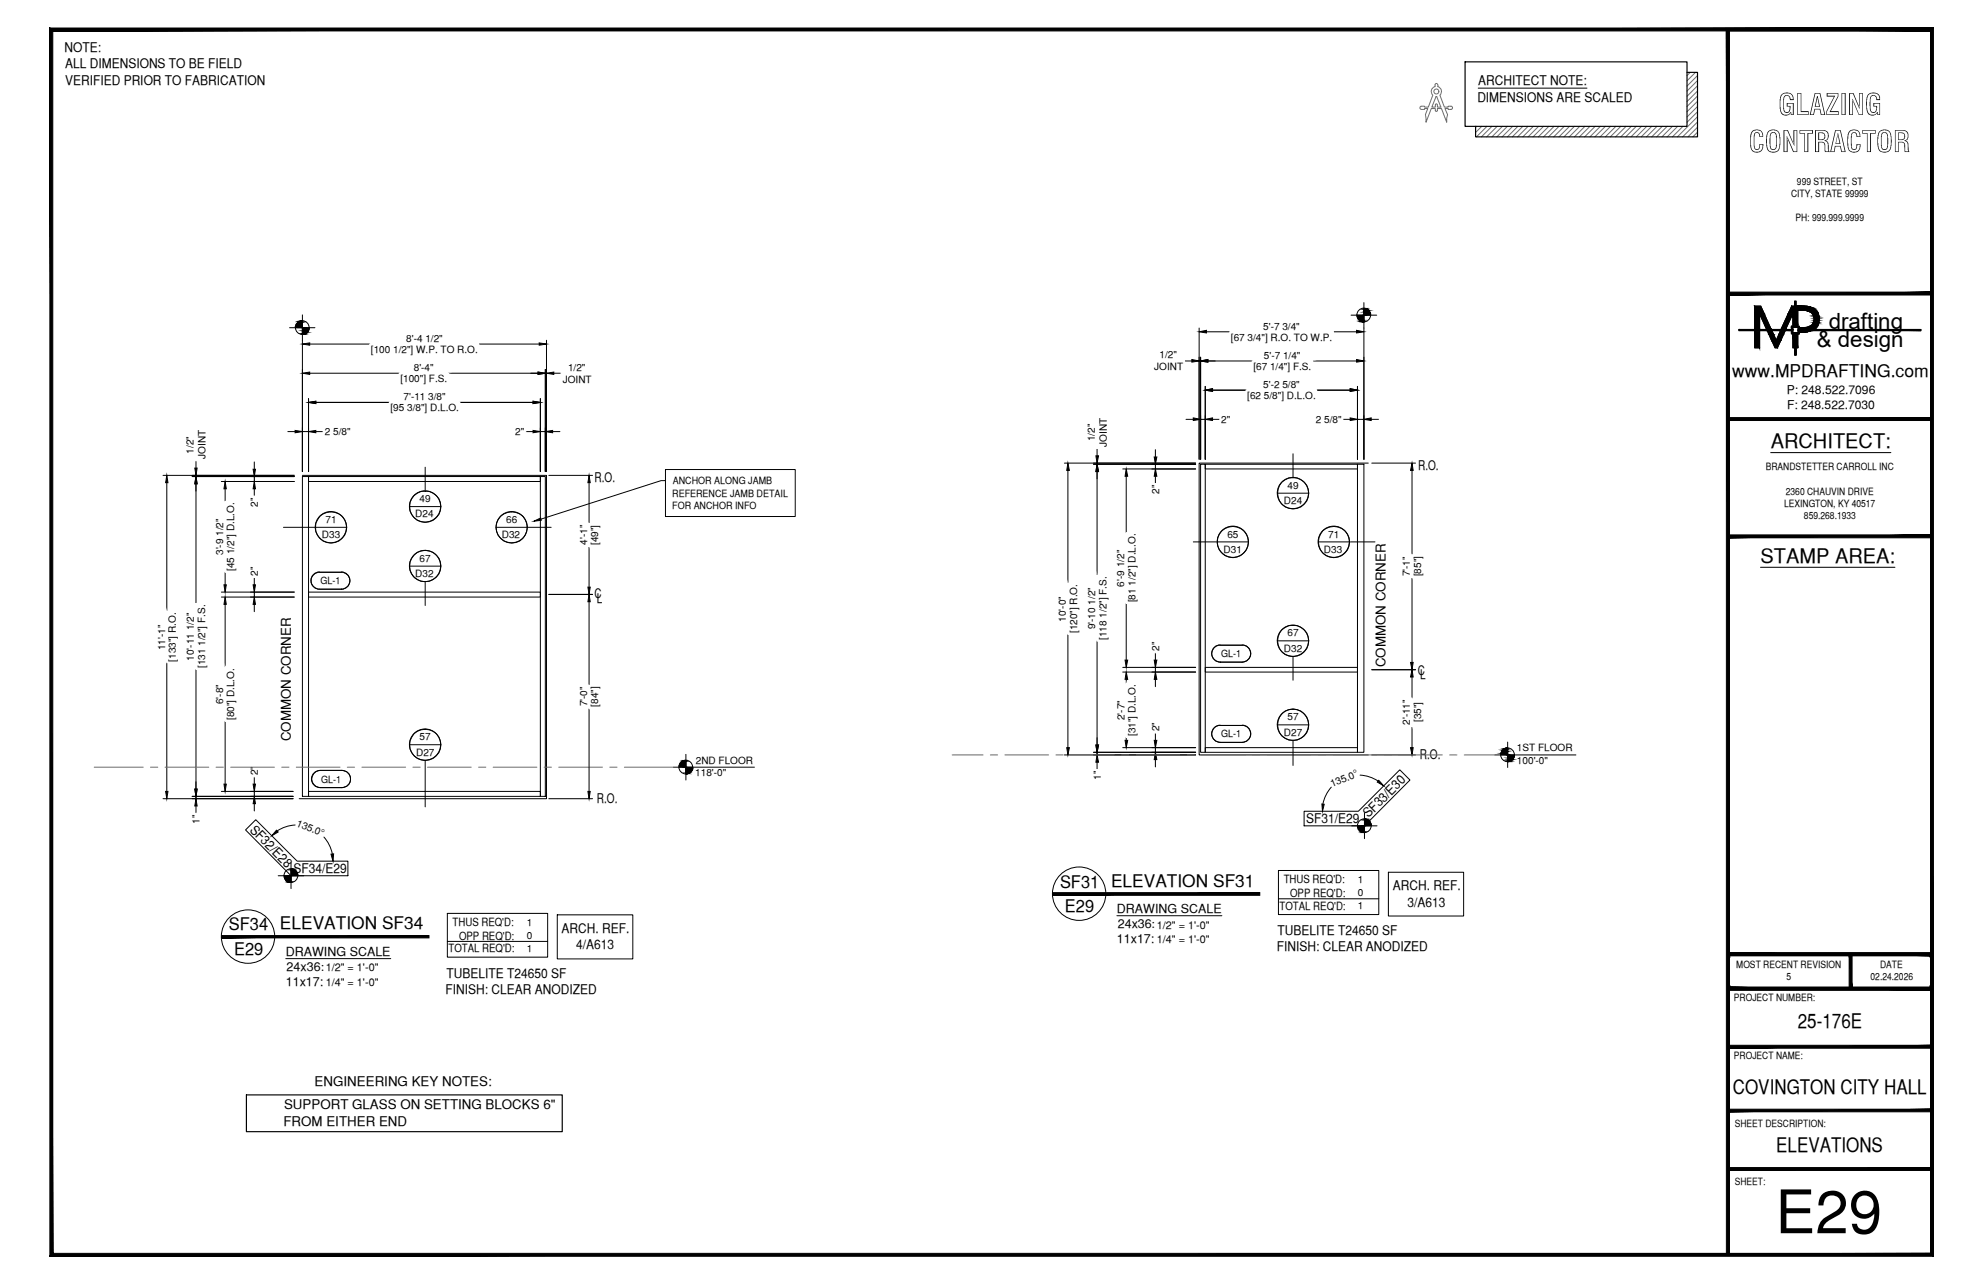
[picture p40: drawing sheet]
<svg xmlns="http://www.w3.org/2000/svg" width="432mm" height="279mm" viewBox="0 0 432 279" stroke-linecap="round" stroke-linejoin="round" font-family="sans-serif">
<defs><g id="words">
<text font-size="13.1" x="386.6" y="268.4">E29</text>
<g font-size="6.3">
<text x="387.2" y="25">GLAZING</text>
<text x="380.8" y="33.1">CONTRACTOR</text>
</g>
<g font-size="4.9">
<text x="398.2" y="71.5">drafting</text>
<text x="395.6" y="75.5">&amp; design</text>
</g>
<g font-size="4.4">
<text x="385.6" y="97.5">ARCHITECT:</text>
<text x="383.3" y="122.5">STAMP AREA:</text>
<text x="391.5" y="223.7">25-176E</text>
<text x="377.3" y="238.1">COVINGTON CITY HALL</text>
<text x="386.8" y="250.7">ELEVATIONS</text>
</g>
<g font-size="3.8">
<text x="377.2" y="82">www.MPDRAFTING.com</text>
<text x="230.8" y="193.2">SF31 ELEVATION SF31</text>
<text x="49.8" y="202.4">SF34 ELEVATION SF34</text>
<text x="231.9" y="198.4">E29</text>
<text x="51" y="207.7">E29</text>
</g>
<g font-size="2.9">
<text x="14" y="11.2">NOTE:</text>
<text x="14.2" y="14.8">ALL DIMENSIONS TO BE FIELD</text>
<text x="14.2" y="18.4">VERIFIED PRIOR TO FABRICATION</text>
<text x="321.7" y="22.1">DIMENSIONS ARE SCALED</text>
<text x="321.9" y="18.5">ARCHITECT NOTE:</text>
<text x="129.5" y="104.8">R.O.</text>
<text x="308.8" y="102.2">R.O.</text>
<text x="129.5" y="130.1">C</text>
<text x="130" y="131.1">L</text>
<text x="301.7" y="145.2" transform="rotate(-90 301.7 145.2)">COMMON CORNER</text>
<text x="308.7" y="146.8">C</text>
<text x="309.2" y="147.8">L</text>
<text x="63.3" y="161.3" transform="rotate(-90 63.3 161.3)">COMMON CORNER</text>
<text x="309.2" y="165.2">R.O.</text>
<text x="130" y="174.8">R.O.</text>
<text x="284.4" y="179.1">SF31/E29</text>
<text x="298" y="178.1" transform="rotate(-45 298 178.1)">SF33/E30</text>
<text x="54.2" y="180.7" transform="rotate(45 54.2 180.7)">SF32/E28</text>
<text x="63.9" y="190">SF34/E29</text>
<text x="303.3" y="193.7">ARCH. REF.</text>
<text x="306.5" y="197.3">3/A613</text>
<text x="122.3" y="203.1">ARCH. REF.</text>
<text x="278.2" y="203.5">TUBELITE T24650 SF</text>
<text x="125.5" y="206.6">4/A613</text>
<text x="278" y="207">FINISH: CLEAR ANODIZED</text>
<text x="97.2" y="212.8">TUBELITE T24650 SF</text>
<text x="97" y="216.3">FINISH: CLEAR ANODIZED</text>
<text x="68.5" y="236.3">ENGINEERING KEY NOTES:</text>
<text x="61.7" y="244.9">FROM EITHER END</text>
<text x="61.8" y="241.4">SUPPORT GLASS ON SETTING BLOCKS 6&quot;</text>
</g>
<g font-size="2.7">
<text x="243.2" y="198.7">DRAWING SCALE</text>
<text x="243.4" y="202">24x36:</text>
<text x="62.2" y="208">DRAWING SCALE</text>
<text x="243.2" y="205.3">11x17:</text>
<text x="62.2" y="214.6">11x17:</text>
<text x="62.4" y="211.3">24x36:</text>
</g>
<g font-size="2.6">
<text x="389.1" y="85.8">P: 248.522.7096</text>
<text x="389.1" y="89">F: 248.522.7030</text>
</g>
<g font-size="2.5">
<text x="278.6" y="198">TOTAL REQ'D:</text>
<text x="279.5" y="192.2">THUS REQ'D:</text>
<text x="280.9" y="195.1">OPP REQ'D:</text>
<text x="98.6" y="201.5">THUS REQ'D:</text>
<text x="97.7" y="207.3">TOTAL REQ'D:</text>
<text x="99.9" y="204.5">OPP REQ'D:</text>
</g>
<g font-size="2.4">
<text x="251.9" y="202.1">1/2&quot; = 1'-0&quot;</text>
<text x="251.9" y="205.3">1/4&quot; = 1'-0&quot;</text>
<text x="70.9" y="211.4">1/2&quot; = 1'-0&quot;</text>
<text x="70.9" y="214.6">1/4&quot; = 1'-0&quot;</text>
</g>
<g font-size="2.2">
<text x="391.3" y="40.2">999 STREET, ST</text>
<text x="390" y="42.9">CITY, STATE 99999</text>
<text x="391" y="48.2">PH: 999.999.9999</text>
<text x="275.1" y="71.8">5'-7 3/4&quot;</text>
<text x="80.8" y="76.8">[100 1/2&quot;] W.P. TO R.O.</text>
<text x="88.5" y="74.4">8'-4 1/2&quot;</text>
<text x="252.5" y="78">1/2&quot;</text>
<text x="268" y="74.2">[67 3/4&quot;] R.O. TO W.P.</text>
<text x="87.2" y="83.2">[100&quot;] F.S.</text>
<text x="90.1" y="80.8">8'-4&quot;</text>
<text x="122.6" y="83.3">JOINT</text>
<text x="123.7" y="80.6">1/2&quot;</text>
<text x="251.3" y="80.6">JOINT</text>
<text x="272.9" y="80.5">[67 1/4&quot;] F.S.</text>
<text x="275.2" y="78.1">5'-7 1/4&quot;</text>
<text x="85" y="89.5">[95 3/8&quot;] D.L.O.</text>
<text x="87.9" y="87.1">7'-11 3/8&quot;</text>
<text x="271.6" y="86.9">[62 5/8&quot;] D.L.O.</text>
<text x="275.1" y="84.5">5'-2 5/8&quot;</text>
<text x="70.7" y="94.7">2 5/8&quot;</text>
<text x="112.2" y="94.7">2&quot;</text>
<text x="265.9" y="92">2&quot;</text>
<text x="286.5" y="92">2 5/8&quot;</text>
<text x="42.1" y="98.7" transform="rotate(-90 42.1 98.7)">1/2&quot;</text>
<text x="44.8" y="99.9" transform="rotate(-90 44.8 99.9)">JOINT</text>
<text x="238.4" y="96" transform="rotate(-90 238.4 96)">1/2&quot;</text>
<text x="241" y="97.2" transform="rotate(-90 241 97.2)">JOINT</text>
<text x="146.5" y="105.4">ANCHOR ALONG JAMB</text>
<text x="252.4" y="107.5" transform="rotate(-90 252.4 107.5)">2&quot;</text>
<text x="280.4" y="106.4">49</text>
<text x="384.5" y="102.3">BRANDSTETTER CARROLL INC</text>
<text x="388.9" y="107.6">2360 CHAUVIN DRIVE</text>
<text x="56.1" y="110.2" transform="rotate(-90 56.1 110.2)">2&quot;</text>
<text x="70.9" y="113.8">71</text>
<text x="90.4" y="112.6">D24</text>
<text x="91.4" y="109.3">49</text>
<text x="110.2" y="113.8">66</text>
<text x="146.4" y="108.1">REFERENCE JAMB DETAIL</text>
<text x="146.4" y="110.7">FOR ANCHOR INFO</text>
<text x="279.6" y="109.7">D24</text>
<text x="388.5" y="110.3">LEXINGTON, KY 40517</text>
<text x="392.8" y="113">859.268.1933</text>
<text x="70.1" y="117.2">D33</text>
<text x="109.3" y="117.2">D32</text>
<text x="127.9" y="118.6" transform="rotate(-90 127.9 118.6)">4'-1&quot;</text>
<text x="130.2" y="118.6" transform="rotate(-90 130.2 118.6)">[49&quot;]</text>
<text x="267.3" y="117">65</text>
<text x="289.2" y="117">71</text>
<text x="48.6" y="120.8" transform="rotate(-90 48.6 120.8)">3'-9 1/2&quot;</text>
<text x="51" y="124.3" transform="rotate(-90 51 124.3)">[45 1/2&quot;] D.L.O.</text>
<text x="56.1" y="125.3" transform="rotate(-90 56.1 125.3)">2&quot;</text>
<text x="90.4" y="125.5">D32</text>
<text x="91.4" y="122.2">67</text>
<text x="266.4" y="120.3">D31</text>
<text x="288.3" y="120.3">D33</text>
<text x="307" y="125.4" transform="rotate(-90 307 125.4)">7'-1&quot;</text>
<text x="309.4" y="125.4" transform="rotate(-90 309.4 125.4)">[85&quot;]</text>
<text x="69.8" y="127.1">GL-1</text>
<text x="244.8" y="127.6" transform="rotate(-90 244.8 127.6)">6'-9 1/2&quot;</text>
<text x="247.3" y="131.1" transform="rotate(-90 247.3 131.1)">[81 1/2&quot;] D.L.O.</text>
<text x="232.1" y="135.3" transform="rotate(-90 232.1 135.3)">10'-0&quot;</text>
<text x="234.6" y="137.8" transform="rotate(-90 234.6 137.8)">[120&quot;] R.O.</text>
<text x="238.4" y="137" transform="rotate(-90 238.4 137)">9'-10 1/2&quot;</text>
<text x="35.9" y="141.5" transform="rotate(-90 35.9 141.5)">11'-1&quot;</text>
<text x="38.3" y="144" transform="rotate(-90 38.3 144)">[133&quot;] R.O.</text>
<text x="42.2" y="143.8" transform="rotate(-90 42.2 143.8)">10'-11 1/2&quot;</text>
<text x="240.9" y="139.3" transform="rotate(-90 240.9 139.3)">[118 1/2&quot;] F.S.</text>
<text x="252.4" y="141.7" transform="rotate(-90 252.4 141.7)">2&quot;</text>
<text x="265.9" y="143">GL-1</text>
<text x="279.6" y="141.8">D32</text>
<text x="280.4" y="138.5">67</text>
<text x="44.6" y="145.4" transform="rotate(-90 44.6 145.4)">[131 1/2&quot;] F.S.</text>
<text x="48.6" y="153.2" transform="rotate(-90 48.6 153.2)">6'-8&quot;</text>
<text x="127.8" y="153.7" transform="rotate(-90 127.8 153.7)">7'-0&quot;</text>
<text x="130.2" y="153.8" transform="rotate(-90 130.2 153.8)">[84&quot;]</text>
<text x="51" y="156.7" transform="rotate(-90 51 156.7)">[80&quot;] D.L.O.</text>
<text x="91.4" y="161.1">57</text>
<text x="244.9" y="156.7" transform="rotate(-90 244.9 156.7)">2'-7&quot;</text>
<text x="247.3" y="160.2" transform="rotate(-90 247.3 160.2)">[31&quot;] D.L.O.</text>
<text x="252.4" y="159.1" transform="rotate(-90 252.4 159.1)">2&quot;</text>
<text x="265.9" y="160.5">GL-1</text>
<text x="279.6" y="160.1">D27</text>
<text x="280.4" y="156.8">57</text>
<text x="307" y="157.7" transform="rotate(-90 307 157.7)">2'-11&quot;</text>
<text x="309.4" y="157.2" transform="rotate(-90 309.4 157.2)">[35&quot;]</text>
<text x="90.6" y="164.5">D27</text>
<text x="151.5" y="166.2">2ND FLOOR</text>
<text x="330.3" y="163.5">1ST FLOOR</text>
<text x="330.3" y="166.2">100'-0&quot;</text>
<text x="56.1" y="168.7" transform="rotate(-90 56.1 168.7)">2&quot;</text>
<text x="69.9" y="170.3">GL-1</text>
<text x="151.4" y="168.8">118'-0&quot;</text>
<text x="239.7" y="169.7" transform="rotate(-90 239.7 169.7)">1&quot;</text>
<text x="290.1" y="171.3" transform="rotate(-22 290.1 171.3)">135.0°</text>
<text x="43.4" y="179.3" transform="rotate(-90 43.4 179.3)">1&quot;</text>
<text x="64.5" y="179.6" transform="rotate(22 64.5 179.6)">135.0°</text>
<text x="295.7" y="192.2">1</text>
<text x="295.7" y="195.1">0</text>
<text x="295.7" y="197.8">1</text>
<text x="114.7" y="201.4">1</text>
<text x="114.7" y="204.3">0</text>
<text x="114.7" y="207.1">1</text>
<text x="378.1" y="210.6">MOST RECENT REVISION</text>
<text x="389" y="213.3">5</text>
<text x="407.3" y="213.2">02.24.2026</text>
<text x="409.4" y="210.6">DATE</text>
<text x="377.6" y="217.8">PROJECT NUMBER:</text>
<text x="377.6" y="230.4">PROJECT NAME:</text>
<text x="377.8" y="245.2">SHEET DESCRIPTION:</text>
<text x="377.8" y="257.9">SHEET:</text>
</g>
</g></defs>
<!-- layer: COMPONENTS -->
<path d="M65.8 103.7h1.4v69.6h-1.4zM67.2 103.7h50.5v1.1h-50.5zM117.7 103.7h1v69.6h-1zM261.4 101h1v62.7h-1zM262.4 101h33.2v1h-33.2zM295.6 101h1.4v62.7h-1.4zM67.2 128.8h50.5v1.1h-50.5zM262.4 145.2h33.2v1h-33.2zM67.2 172.2h50.5v1.1h-50.5zM262.4 162.7h33.2v1h-33.2z" fill="none" stroke="#000" stroke-width=".22"/>
<!-- layer: ROUGH OPENING -->
<path d="M65.8 103.4h53.2v70.4h-53.8M297.9 100.8h-36.8v63.5h36.8" fill="none" stroke="#000" stroke-width=".22"/>
<!-- layer: DIM -->
<g fill="none" stroke="#000" stroke-width=".22">
<path d="M65.8 74v28.6M67.4 74.9h13.1M104.3 74.9h13.1M119 74v28.6M257.9 78.5h1.6M261.1 71.4v28.5M261.1 78.5h.3M261.4 77.7v22.2M262.7 72.2h5.1M263 78.5h9.7M285.7 78.5h9.7M290.3 72.2h5.1"/>
<path d="M297 71.4v28.5M62.7 93.9h1.6M65.8 93.9h1.4M67.2 86.7v15.9M67.4 81.2h19.5M68.8 93.9h1.6M68.8 87.6h16M97.6 81.2h19.6M100.1 87.6h16M114.5 93.9h1.6M117.7 93.9h1M117.7 86.7v15.9"/>
<path d="M118.7 80.4v22.2M118.7 81.2h.3M120.3 93.9h1.6M120.6 81.2h1.6M238.9 97.6v1.6M251.6 97.9v1.5M258.3 91.2h1.5M261.4 91.2h1M262.4 84.1v15.8M264 91.2h1.6M264 84.9h7.3M286.7 84.9h7.3"/>
<path d="M292.4 91.2h1.6M295.6 84.1v15.8M295.6 91.2h1.4M298.6 91.2h1.6M35.5 103.4h28.6M36.3 105v28M41.8 103.7h22.3M42.7 100.3v1.6M42.7 103.4v.3M42.7 105.3v26M48.2 104.8h15.9M49 106.4v2.7"/>
<path d="M55.4 100.5v1.6M55.4 103.7v1.1M55.4 106.4v1.5M119.5 103.4h9.5M128.3 105v8.9M128.3 118.9v8.9M231.8 100.8h28.5M232.5 102.4v24.5M238.1 101h22.2M238.9 100.8v.2M238.9 102.6v22.6M244.5 102h15.8"/>
<path d="M245.2 103.6v12.4M251.6 101v1M251.6 103.6v1.6M298.7 100.8h9.5M307.5 102.4v18.4M48.2 129.9h15.9M48.2 128.8h15.9M49 124.5v2.8M49 131.5v13.7M55.4 125.7v1.6M55.4 128.8v1.1M55.4 131.5v1.6"/>
<path d="M119.5 129.3h9.5M128.3 130.9v18.3M232.5 138v24.7M238.9 139.5v22.6M245.2 131.3v12.3M307.5 125.7v18.4M36.3 144.2v28M42.7 145.7v26M49 157v13.6M128.3 154.1v18.1M244.5 146.2h15.8M244.5 145.2h15.8"/>
<path d="M245.2 147.8v.9M251.6 142v1.6M251.6 145.2v1M251.6 147.8v1.6M251.6 159.5v1.6M298.7 145.7h9.5M307.5 147.3v4.6M307.5 158.1v4.6M35.5 173.8h28.3M41.8 173.3h22M42.7 173.3v.5M42.7 175.4v1.6"/>
<path d="M48.2 172.2h15.6M55.4 169v1.6M55.4 172.2v1.1M55.4 174.9v1.6M119.5 173.8h9.5M231.8 164.3h28.5M238.1 163.7h22.2M238.9 163.7v.6M238.9 165.9v1.5M244.5 162.7h15.8M245.2 160.5v.6M251.6 162.7v1"/>
<path d="M251.6 165.3v1.6M298.7 164.3h9.5"/>
</g>
<g fill="#000" stroke="#000" stroke-width=".22">
<path d="M65.8 74.9l1.6-.3v.5zM117.4 74.6l1.6 .3-1.6 .2zM259.5 78.2l1.6 .3-1.6 .3zM261.1 72.2l1.6-.3v.6zM261.4 78.5l1.6-.3v.6zM295.4 71.9l1.6 .3-1.6 .3zM295.4 78.2l1.6 .3-1.6 .3zM64.3 93.7l1.5 .2-1.5 .3zM65.8 81.2l1.6-.2v.5zM67.2 93.9l1.6-.2v.5zM67.2 87.6l1.6-.3v.5zM116.1 93.7l1.6 .2-1.6 .3z"/>
<path d="M116.1 87.3l1.6 .3-1.6 .2zM117.2 81l1.5 .2-1.5 .3zM118.7 93.9l1.6-.2v.5zM119 81.2l1.6-.2v.5zM238.6 99.2h.6l-.3 1.6zM251.3 99.4h.6l-.3 1.6zM259.8 90.9l1.6 .3-1.6 .3zM262.4 91.2l1.6-.3v.6zM262.4 84.9l1.6-.3v.6zM294 90.9l1.6 .3-1.6 .3zM294 84.6l1.6 .3-1.6 .3zM297 91.2l1.6-.3v.6z"/>
<path d="M36.3 103.4l.3 1.6h-.5zM42.7 103.7l.2 1.6h-.5zM42.4 101.9h.5l-.2 1.5zM49 104.8l.3 1.6h-.5zM55.1 102.1h.5l-.2 1.6zM55.4 104.8l.2 1.6h-.5zM128.3 103.4l.2 1.6h-.5zM232.5 100.8l.4 1.6h-.6zM238.9 101l.3 1.6h-.6zM245.2 102l.4 1.6h-.6zM251.6 102l.3 1.6h-.6zM307.5 100.8l.2 1.6h-.6z"/>
<path d="M49 129.9l.3 1.6h-.5zM48.8 127.3h.5l-.3 1.5zM55.4 129.9l.2 1.6h-.5zM55.1 127.3h.5l-.2 1.5zM128.3 129.3l.2 1.6h-.5zM128 127.8h.5l-.2 1.5zM245.2 146.2l.4 1.6h-.6zM245 143.6h.6l-.4 1.6zM251.6 146.2l.3 1.6h-.6zM251.3 143.6h.6l-.3 1.6zM307.5 145.7l.2 1.6h-.6zM307.1 144.1h.6l-.2 1.6z"/>
<path d="M36.1 172.2h.5l-.3 1.6zM42.4 171.7h.5l-.2 1.6zM42.7 173.8l.2 1.6h-.5zM48.8 170.6h.5l-.3 1.6zM55.4 173.3l.2 1.6h-.5zM55.1 170.6h.5l-.2 1.6zM128 172.2h.5l-.2 1.6zM232.3 162.7h.6l-.4 1.6zM238.6 162.1h.6l-.3 1.6zM238.9 164.3l.3 1.6h-.6zM245 161.1h.6l-.4 1.6zM251.6 163.7l.3 1.6h-.6z"/>
<path d="M251.3 161.1h.6l-.3 1.6zM307.1 162.7h.6l-.2 1.6z"/>
</g>
<g fill="#fff" stroke="#fff" stroke-width=".22">
<path d="M230.1 129.5v6h2.4zM230.1 129.5h2.4v6z"/>
<path d="M232.5 126.9v11.1h3zM232.5 126.9h3v11.1z"/>
<path d="M236.5 127.4v9.8h2.4zM236.5 127.4h2.4v9.8z"/>
<path d="M238.9 125.2v14.3h2.9zM238.9 125.2h2.9v14.3z"/>
<path d="M236.3 90.6v7h5.2zM236.3 90.6h5.2v7z"/>
<path d="M237.7 167.4v2.5h2.4zM237.7 167.4h2.4v2.5z"/>
<path d="M250.4 105.2v2.6h2.4zM250.4 105.2h2.4v2.6z"/>
<path d="M250.4 156.9v2.6h2.4zM250.4 156.9h2.4v2.6z"/>
<path d="M242.9 152.1v4.9h2.3zM242.9 152.1h2.3v4.9z"/>
<path d="M245.2 148.7v11.8h3zM245.2 148.7h3v11.8z"/>
<path d="M242.8 119.4v8.5h2.4zM242.8 119.4h2.4v8.5z"/>
<path d="M245.2 116v15.3h3zM245.2 116h3v15.3z"/>
<path d="M250.4 139.4v2.6h2.4zM250.4 139.4h2.4v2.6z"/>
<path d="M305.1 151.9v6.2h2.4zM305.1 151.9h2.4v6.2z"/>
<path d="M307.5 152.5v4.9h2.8zM307.5 152.5h2.8v4.9z"/>
<path d="M305.1 120.8v4.9h2.4zM305.1 120.8h2.4v4.9z"/>
<path d="M307.5 120.8v4.9h2.8zM307.5 120.8h2.8v4.9z"/>
<path d="M88.1 72.5v2.4l8.6-2.4zM88.1 74.9l8.6-2.4v2.4z"/>
<path d="M80.5 74.9v2.8l23.8-2.8zM80.5 77.7l23.8-2.8v2.8z"/>
<path d="M89.8 78.8v2.4l4.9-2.4zM89.8 81.2l4.9-2.4v2.4z"/>
<path d="M86.9 81.2v2.9l10.7-2.9zM86.9 84.1l10.7-2.9v2.9z"/>
<path d="M122.2 78.7v5.1l7-5.1zM122.2 83.8l7-5.1v5.1z"/>
<path d="M70.4 92.7v2.4l6.2-2.4zM70.4 95.1l6.2-2.4v2.4z"/>
<path d="M111.9 92.7v2.4l2.6-2.4zM111.9 95.1l2.6-2.4v2.4z"/>
<path d="M87.6 85.2v2.4l9.7-2.4zM87.6 87.6l9.7-2.4v2.4z"/>
<path d="M84.8 87.6v2.8l15.3-2.8zM84.8 90.4l15.3-2.8v2.8z"/>
<path d="M87.6 85.2v2.4l9.7-2.4zM87.6 87.6l9.7-2.4v2.4z"/>
<path d="M84.8 87.6v2.8l15.3-2.8zM84.8 90.4l15.3-2.8v2.8z"/>
<path d="M33.9 135.6v6h2.4zM33.9 135.6h2.4v6z"/>
<path d="M36.3 133v11.2h2.9zM36.3 133h2.9v11.2z"/>
<path d="M40.3 133.1v10.8h2.4zM40.3 133.1h2.4v10.8z"/>
<path d="M42.7 131.3v14.4h2.8zM42.7 131.3h2.8v14.4z"/>
<path d="M40.1 93.3v7h5.1zM40.1 93.3h5.1v7z"/>
<path d="M41.5 177v2.5h2.4zM41.5 177h2.4v2.5z"/>
<path d="M54.2 107.9v2.7h2.4zM54.2 107.9h2.4v2.7z"/>
<path d="M54.2 166.4v2.6h2.4zM54.2 166.4h2.4v2.6z"/>
<path d="M46.6 148.6v4.9h2.4zM46.6 148.6h2.4v4.9z"/>
<path d="M49 145.2v11.8h2.9zM49 145.2h2.9v11.8z"/>
<path d="M46.6 112.5v8.6h2.4zM46.6 112.5h2.4v8.6z"/>
<path d="M49 109.1v15.4h2.9zM49 109.1h2.9v15.4z"/>
<path d="M54.2 123.1v2.6h2.4zM54.2 123.1h2.4v2.6z"/>
<path d="M125.9 149.2v4.9h2.4zM125.9 149.2h2.4v4.9z"/>
<path d="M128.3 149.2v4.9h2.8zM128.3 149.2h2.8v4.9z"/>
<path d="M125.9 113.9v5h2.4zM125.9 113.9h2.4v5z"/>
<path d="M128.3 113.9v5h2.8zM128.3 113.9h2.8v5z"/>
<path d="M274.8 69.7v2.5l8.5-2.5zM274.8 72.2l8.5-2.5v2.5z"/>
<path d="M267.8 72.2v2.9l22.5-2.9zM267.8 75.1l22.5-2.9v2.9z"/>
<path d="M274.9 76.1v2.4l8.6-2.4zM274.9 78.5l8.6-2.4v2.4z"/>
<path d="M272.7 78.5v2.9l13-2.9zM272.7 81.4l13-2.9v2.9z"/>
<path d="M251 75.9v5.2l6.9-5.2zM251 81.1l6.9-5.2v5.2z"/>
<path d="M286.2 90v2.5l6.2-2.5zM286.2 92.5l6.2-2.5v2.5z"/>
<path d="M265.6 90v2.4l2.6-2.4zM265.6 92.4l2.6-2.4v2.4z"/>
<path d="M274.8 82.4v2.5l8.5-2.5zM274.8 84.9l8.5-2.5v2.5z"/>
<path d="M271.3 84.9v2.9l15.4-2.9zM271.3 87.8l15.4-2.9v2.9z"/>
<path d="M274.8 82.4v2.5l8.5-2.5zM274.8 84.9l8.5-2.5v2.5z"/>
<path d="M271.3 84.9v2.9l15.4-2.9zM271.3 87.8l15.4-2.9v2.9z"/>
</g>
<!-- layer: SYMBOLS -->
<g fill="none" stroke="#000" stroke-width=".22">
<path d="M63.1 71.3h5.5M65.8 68.5v5.5M294.2 68.6h5.6M297 65.8v5.6M281.6 98.7v5.2M61.7 114.7h13.8M89.2 110.2h6.8M92.6 101.7v5.2M108 114.7h12M259.8 117.9h12M278.2 107.3h6.8M287.1 117.9h12.3"/>
<path d="M68.2 125.2l1.1-.7h5.1a1.84 1.84 0 0 1 1.8 1.9 1.84 1.84 0 0 1-1.8 1.8h-4.8a1.84 1.84 0 0 1-1.7-1.1 1.84 1.84 0 0 1 .3-1.9zM69.6 124.5a1.87 1.87 0 0 0-1.9 1.8 1.87 1.87 0 0 0 1.9 1.9h4.8M69.6 124.5h4.8M74.3 124.5a1.87 1.87 0 0 1 1.9 1.8 1.87 1.87 0 0 1-1.9 1.9M89.2 123.2h6.8M92.6 126.6v5.2M278.2 139.4h6.8M264.3 141l.5-.4 .6-.2h5.1a1.84 1.84 0 0 1 1.9 1.8 1.84 1.84 0 0 1-1.9 1.9h-4.8a1.87 1.87 0 0 1-1.6-1.1 1.87 1.87 0 0 1 .2-2zM264.3 158.5l.5-.4 .6-.2h5.1a1.84 1.84 0 0 1 1.9 1.8 1.84 1.84 0 0 1-1.9 1.8h-4.8a1.87 1.87 0 0 1-1.6-1 1.87 1.87 0 0 1 .2-2zM265.7 140.3a1.87 1.87 0 0 0-1.9 1.9 1.87 1.87 0 0 0 1.9 1.9M265.7 157.8a1.87 1.87 0 0 0-1.9 1.9 1.87 1.87 0 0 0 1.9 1.8M265.7 140.4h4.8"/>
<path d="M265.7 157.9h4.8M270.5 140.3a1.87 1.87 0 0 1 1.9 1.9 1.87 1.87 0 0 1-1.9 1.9h-4.8M270.5 157.8a1.87 1.87 0 0 1 1.9 1.9 1.87 1.87 0 0 1-1.9 1.8h-4.8M278.2 157.7h6.8M281.6 142.9v5.1M64.3 179.5l-2.3 .5-1.6 .8M68.3 168.3l.5-.4 .9-.3h4.8a1.87 1.87 0 0 1 1.8 1.9 1.87 1.87 0 0 1-1.8 1.9h-4.8a1.87 1.87 0 0 1-1.6-1.1 1.87 1.87 0 0 1 .2-2zM69.7 167.6a1.87 1.87 0 0 0-1.9 1.9 1.87 1.87 0 0 0 1.9 1.9M69.7 167.6h4.8a1.87 1.87 0 0 1 1.8 1.9 1.87 1.87 0 0 1-1.8 1.9M69.7 171.4h4.8M89.2 162.1h6.8M92.6 165.5v10.1"/>
<path d="M146.6 166.9h17.7M149.4 164.1v5.6M281.6 161.1v5.5M289.9 171.3l-1 1.4-.8 2.2M294.3 179.7h5.5M296.2 168.7l2.3 .4 1.6 .8M297.1 176.9v5.6M325.5 164.3h17.7M328.3 161.5v5.5M60.6 190.6h5.6M63.4 187.8v5.6M70.5 182.1l1 1.5 .9 2.2"/>
<path d="M97.4 198.8h21.9v9.5h-21.9zM278.4 189.4h21.8v9.6h-21.8zM278.4 195.6h21.8M97.4 204.9h21.9"/>
<circle cx="65.8" cy="71.3" r="1.49"/>
<circle cx="297" cy="68.5" r="1.49"/>
<circle cx="72" cy="114.7" r="3.4"/>
<circle cx="72.1" cy="114.8" r="3.4"/>
<circle cx="92.6" cy="110.2" r="3.4"/>
<circle cx="92.6" cy="110.3" r="3.4"/>
<circle cx="111.4" cy="114.7" r="3.4"/>
<circle cx="111.4" cy="114.8" r="3.4"/>
<circle cx="268.4" cy="118" r="3.4"/>
<circle cx="268.4" cy="117.9" r="3.4"/>
<circle cx="281.5" cy="107.3" r="3.4"/>
<circle cx="281.6" cy="107.3" r="3.4"/>
<circle cx="290.4" cy="117.9" r="3.4"/>
<circle cx="290.5" cy="118" r="3.4"/>
<circle cx="92.6" cy="123.2" r="3.4"/>
<circle cx="281.5" cy="139.4" r="3.4"/>
<circle cx="281.6" cy="139.5" r="3.4"/>
<circle cx="281.5" cy="157.7" r="3.4"/>
<circle cx="281.6" cy="157.7" r="3.4"/>
<circle cx="92.6" cy="162" r="3.4"/>
<circle cx="92.6" cy="162.1" r="3.4"/>
<circle cx="149.3" cy="166.9" r="1.49"/>
<circle cx="297.1" cy="179.7" r="1.49"/>
<circle cx="328.3" cy="164.2" r="1.49"/>
<circle cx="63.3" cy="190.5" r="1.49"/>
<circle cx="235" cy="194.5" r="5.8"/>
<circle cx="54" cy="203.8" r="5.8"/>
</g>
<g fill="#000" stroke="#000" stroke-width=".22">
<path d="M65.6 69.8h.2zM65.8 72.7h.6zM297 67.1h.2zM296.5 70h.5zM149.1 165.5h.3zM149.4 168.3h.5zM287.8 174.9l.6 .1-.4 1.5zM297.1 178.2h.3zM300.2 169.8l1.1 1.2-1.4-.8zM328 162.8h.3zM328.3 165.7h.5zM60.2 180.7l.4 .3-1.4 .9z"/>
<path d="M63.4 189.1h.2zM62.9 192h.5zM72.1 185.9l.5-.1-.1 1.6zM296.6 181.1h.5z"/>
<path d="M65.6 69.8l.2 .1zM65.3 69.9h.5z"/>
<path d="M65.3 69.9l.5 .1zM65.1 70h.7z"/>
<path d="M65.1 70l.7 .2v-.2zM65.1 70l.7 .2h-.9z"/>
<path d="M64.9 70.2l.9 .2v-.2zM64.7 70.4l.2-.2 .9 .2z"/>
<path d="M64.7 70.4l1.1 .1v-.1zM64.7 70.4l1.1 .1h-1.3z"/>
<path d="M64.5 70.5l1.3 .3v-.3zM64.5 70.5l1.3 .3h-1.3z"/>
<path d="M64.5 70.8l1.3 .3v-.3zM64.5 70.8l1.3 .3h-1.5z"/>
<path d="M64.3 71.1l1.5 .2v-.2zM64.3 71.1l1.5 .2h-1.5z"/>
<path d="M65.8 72.8h.3zM65.8 72.7l.3 .1z"/>
<path d="M65.8 72.6l.6 .1 .1-.1zM65.8 72.6l.6 .1h-.6z"/>
<path d="M65.8 72.5l.7 .1 .3-.1zM65.8 72.5l.7 .1h-.7z"/>
<path d="M65.8 72.3l1 .2 .2-.2zM65.8 72.3l1 .2h-1z"/>
<path d="M65.8 72l1.2 .3 .1-.3zM65.8 72l1.2 .3h-1.2z"/>
<path d="M65.8 71.8l1.3 .2 .1-.2zM65.8 71.8l1.3 .2h-1.3z"/>
<path d="M65.8 71.3l1.5 .3v-.3zM65.8 71.3l1.5 .3h-1.5z"/>
<path d="M65.8 71.6l1.4 .2 .1-.2zM65.8 71.6l1.4 .2h-1.4z"/>
<path d="M295.5 68.6h1.5l-1.5 .2zM295.5 68.8h1.5v-.2z"/>
<path d="M295.5 68.8h1.5l-1.4 .3zM295.6 69.1h1.4v-.3z"/>
<path d="M295.6 69.1h1.4l-1.3 .2zM295.7 69.3h1.3v-.2z"/>
<path d="M295.7 69.3h1.3l-1.2 .2zM295.8 69.5h1.2v-.2z"/>
<path d="M295.8 69.5h1.2l-1 .2zM296 69.7h1v-.2z"/>
<path d="M296 69.7h1l-.8 .2zM296.2 69.9h.8v-.2z"/>
<path d="M296.2 69.9h.8zM296.5 70l.5-.1z"/>
<path d="M297 67.1h.2zM297 67.2h.5z"/>
<path d="M297 67.2h.5l-.5 .1zM297 67.3h.8l-.3-.1z"/>
<path d="M297 67.3h.8l-.8 .1zM297 67.4h.9l-.1-.1z"/>
<path d="M297 67.4h.9l-.9 .2zM297 67.6h1.1l-.2-.2z"/>
<path d="M297 67.6h1.1l-1.1 .3zM297 67.9h1.3l-.2-.3z"/>
<path d="M297 67.9h1.3l-1.3 .2zM297 68.1h1.4l-.1-.2z"/>
<path d="M297 68.1h1.4l-1.4 .2zM297 68.3h1.4v-.2z"/>
<path d="M297 68.3h1.4l-1.4 .3zM297 68.6h1.4v-.3z"/>
<path d="M296.7 70h.3zM296.7 70l.3 .1z"/>
<path d="M149.1 165.5h.3zM148.8 165.5h.6z"/>
<path d="M148.8 165.5l.6 .2v-.2zM148.7 165.7l.1-.2 .6 .2z"/>
<path d="M148.7 165.7l.7 .1v-.1zM148.4 165.8l.3-.1 .7 .1z"/>
<path d="M148.4 165.8l1 .2v-.2zM148.4 165.8l1 .2h-1.1z"/>
<path d="M148.3 166l1.1 .2v-.2zM148.1 166.2l.2-.2 1.1 .2z"/>
<path d="M148.1 166.2l1.3 .2v-.2zM148.1 166.2l1.3 .2h-1.4z"/>
<path d="M148 166.4l1.4 .3v-.3zM148 166.4l1.4 .3h-1.5z"/>
<path d="M147.9 166.7l1.5 .2v-.2zM147.9 166.7l1.5 .2h-1.5z"/>
<path d="M149.4 168.4h.3zM149.4 168.3l.3 .1z"/>
<path d="M149.4 168.2l.5 .1 .2-.1zM149.4 168.2l.5 .1h-.5z"/>
<path d="M149.4 168.1l.7 .1 .3-.1zM149.4 168.1l.7 .1h-.7z"/>
<path d="M149.4 167.9l1 .2 .1-.2zM149.4 167.9l1 .2h-1z"/>
<path d="M149.4 167.7l1.1 .2 .2-.2zM149.4 167.7l1.1 .2h-1.1z"/>
<path d="M149.4 167.4l1.3 .3 .1-.3zM149.4 167.4l1.3 .3h-1.3z"/>
<path d="M149.4 166.9l1.5 .3v-.3zM149.4 166.9l1.5 .3h-1.5z"/>
<path d="M149.4 167.2l1.4 .2 .1-.2zM149.4 167.2l1.4 .2h-1.4z"/>
<path d="M295.6 179.7h1.5l-1.4 .3zM295.7 180h1.4v-.3z"/>
<path d="M295.7 180h1.4l-1.4 .2zM295.7 180.2h1.4v-.2z"/>
<path d="M297.1 178.2h.3zM297.1 178.3h.5z"/>
<path d="M297.1 178.3h.5l-.5 .1zM297.1 178.4h.7l-.2-.1z"/>
<path d="M297.1 178.4h.7l-.7 .2zM297.1 178.6h1l-.3-.2z"/>
<path d="M297.1 178.6h1l-1 .2zM297.1 178.8h1.2l-.2-.2z"/>
<path d="M297.1 178.8h1.2l-1.2 .1zM297.1 178.9h1.3l-.1-.1z"/>
<path d="M297.1 178.9h1.3l-1.3 .3zM297.1 179.2h1.4l-.1-.3z"/>
<path d="M297.1 179.2h1.4l-1.4 .3zM297.1 179.5h1.5l-.1-.3z"/>
<path d="M297.1 179.5h1.5l-1.5 .2zM297.1 179.7h1.5v-.2z"/>
<path d="M328 162.8l.3 .1v-.1zM327.8 162.9l.2-.1 .3 .1z"/>
<path d="M327.8 162.9h.5zM327.5 162.9h.8z"/>
<path d="M327.5 162.9l.8 .2v-.2zM327.5 162.9l.8 .2h-1z"/>
<path d="M327.3 163.1l1 .2v-.2zM327.2 163.3l.1-.2 1 .2z"/>
<path d="M327.2 163.3l1.1 .2v-.2zM327.2 163.3l1.1 .2h-1.3z"/>
<path d="M327 163.5l1.3 .3v-.3zM327 163.5l1.3 .3h-1.4z"/>
<path d="M326.9 163.8l1.4 .2v-.2zM326.9 163.8l1.4 .2h-1.5z"/>
<path d="M326.8 164l1.5 .3v-.3zM326.8 164l1.5 .3h-1.5z"/>
<path d="M328.3 165.7h.2zM328.3 165.7h.2z"/>
<path d="M328.3 165.5l.5 .2 .3-.2zM328.3 165.5l.5 .2h-.5z"/>
<path d="M328.3 165.4l.8 .1 .1-.1zM328.3 165.4l.8 .1h-.8z"/>
<path d="M328.3 165.2l.9 .2 .2-.2zM328.3 165.2l.9 .2h-.9z"/>
<path d="M328.3 165l1.1 .2 .2-.2zM328.3 165l1.1 .2h-1.1z"/>
<path d="M328.3 164.8l1.3 .2 .1-.2zM328.3 164.8l1.3 .2h-1.3z"/>
<path d="M328.3 164.3l1.5 .2v-.2zM328.3 164.3l1.5 .2h-1.5z"/>
<path d="M328.3 164.5l1.4 .3 .1-.3zM328.3 164.5l1.4 .3h-1.4z"/>
<path d="M61.9 190.6h1.5l-1.5 .2zM61.9 190.8h1.5v-.2z"/>
<path d="M61.9 190.8h1.5l-1.4 .3zM62 191.1h1.4v-.3z"/>
<path d="M62 191.1h1.4l-1.3 .2zM62.1 191.3h1.3v-.2z"/>
<path d="M62.1 191.3h1.3l-1.2 .2zM62.2 191.5h1.2v-.2z"/>
<path d="M62.2 191.5h1.2l-1 .2zM62.4 191.7h1v-.2z"/>
<path d="M62.4 191.7h1l-.8 .1zM62.6 191.8h.8v-.1z"/>
<path d="M62.6 191.8h.8l-.5 .2zM62.9 192h.5v-.2z"/>
<path d="M63.1 192h.3zM63.1 192h.3z"/>
<path d="M63.4 189.1h.2zM63.4 189.2h.5z"/>
<path d="M63.4 189.2h.5l-.5 .1zM63.4 189.3h.7l-.2-.1z"/>
<path d="M63.4 189.3h.7l-.7 .1zM63.4 189.4h.9l-.2-.1z"/>
<path d="M63.4 189.4h.9l-.9 .2zM63.4 189.6h1.1l-.2-.2z"/>
<path d="M63.4 189.6h1.1l-1.1 .2zM63.4 189.8h1.2l-.1-.2z"/>
<path d="M63.4 189.8h1.2l-1.2 .3zM63.4 190.1h1.4l-.2-.3z"/>
<path d="M63.4 190.1h1.4l-1.4 .2zM63.4 190.3h1.4v-.2z"/>
<path d="M63.4 190.3h1.4l-1.4 .3zM63.4 190.6h1.5l-.1-.3z"/>
<path d="M229.2 194.2v.6l45.1-.6zM229.2 194.8l45.1-.6v.6z"/>
<path d="M295.7 180.2h1.4l-1.3 .3zM295.8 180.5h1.3v-.3z"/>
<path d="M295.8 180.5h1.3l-1.1 .2zM296 180.7h1.1v-.2z"/>
<path d="M296 180.7h1.1l-.9 .1zM296.2 180.8h.9v-.1z"/>
<path d="M296.2 180.8h.9l-.7 .2zM296.4 181h.7v-.2z"/>
<path d="M296.4 181h.7l-.5 .1zM296.6 181.1h.5v-.1z"/>
<path d="M296.9 181.2h.2zM296.9 181.2l.2-.1z"/>
<path d="M48.3 203.6v.5l45.1-.5zM48.3 204.1l45.1-.5v.5z"/>
</g>
<!-- layer: GRID LINES -->
<g fill="none" stroke="#6c6c6c" stroke-width=".22">
<path d="M20.5 166.9h10.7M32.8 166.9h1.6M35.9 166.9h9.6M47.1 166.9h1.5M50.2 166.9h9.6M61.3 166.9h1.6M64.5 166.9h9.5M75.6 166.9h1.6M78.8 166.9h9.5M89.9 166.9h1.6M93.1 166.9h9.5M104.2 166.9h1.6"/>
<path d="M107.4 166.9h9.5M118.5 166.9h1.6M121.7 166.9h9.5M132.8 166.9h1.6M136 166.9h10.6M207.3 164.3h6.8M215.6 164.3h1.6M218.8 164.3h9.5M229.9 164.3h1.6M233.1 164.3h9.5M244.2 164.3h1.6M247.4 164.3h9.5"/>
<path d="M258.5 164.3h1.6M261.7 164.3h9.5M272.8 164.3h1.6M276 164.3h9.5M287.1 164.3h1.6M290.3 164.3h9.5M301.4 164.3h1.6M304.5 164.3h9.6M315.7 164.3h1.5M318.8 164.3h6.7"/>
</g>
<!-- layer: MEDIUM_2 -->
<path d="M55.7 178.4l9 9h11.1v3.2h-12.4l-9.9-10zM284 176.5h11.8l9-9 2.2 2.2-9.9 10h-13.1zM243.2 199.3h22.9M62.2 208.6h22.9" fill="none" stroke="#000" stroke-width=".22"/>
<!-- layer: NOTES -->
<path d="M321.9 19.2h23.7M144.9 104.6h-.9l-26.2 8.4M144.9 102.2h28.3v10.2h-28.3zM121.3 199.1h16.5v9.6h-16.5zM302.3 189.8h16.4v9.5h-16.4z" fill="none" stroke="#000" stroke-width=".22"/>
<!-- layer: LIGHT_1 -->
<g fill="none" stroke="#6c6c6c" stroke-width=".22">
<path d="M313.1 18.4l-.2-.2h-.3l-.1 .7a1.09 1.09 0 0 0-.5 1.8M313.1 18.8a1.11 1.11 0 0 1 .4 1.9M313.1 18.5v.4M368 15.7l-.7 .7M369.2 15.7l-1.9 1.9M369.6 16.4l-2.3 2.3M369.6 17.5l-2.3 2.3M369.6 18.7l-2.3 2.3M369.6 19.8l-2.3 2.3M309.5 23.1a.35 .35 0 0 0-.3 .4 .35 .35 0 0 0 .3 .3M312 20.8l-1 2.5-1.4-.2M312.5 22.8l.3-.2 .2 .2"/>
<path d="M312.7 21h.2M312.7 21.1l-.9 2.2h.7v-.4M312.9 21.1l.9 2.2h-.8v-.4M313.6 20.8l.9 2.5h.8v-.2h.6a.35 .35 0 0 1 .4 .3 .35 .35 0 0 1-.3 .4l-1.4-.2 .6 1.4-.2 1.6-1.1-3h-.9v.4l-.2 .3-.3-.2v-.5h-.8l-1.2 3-.1-1.6 .5-1.4-1.3 .2M321.5 27.5l-.2 .2M322.6 27.5l-1.3 1.3M323.8 27.5l-2.3 2.3M324.9 27.5l-2.3 2.3M326 27.5l-2.3 2.3M327.2 27.5l-2.3 2.3M328.2 27.5l-2.3 2.3M329.4 27.5l-2.3 2.3"/>
<path d="M330.5 27.5l-2.3 2.3M331.6 27.5l-2.3 2.3M332.7 27.5l-2.2 2.3M333.9 27.5l-2.3 2.3M335 27.5l-2.3 2.3M336.1 27.5l-2.3 2.3M337.2 27.5l-2.2 2.3M338.4 27.5l-2.3 2.3M339.5 27.5l-2.3 2.3M340.6 27.5l-2.3 2.3M341.8 27.5l-2.3 2.3M342.8 27.5l-2.2 2.3"/>
<path d="M344 27.5l-2.3 2.3M345.1 27.5l-2.3 2.3M346.2 27.5l-2.3 2.3M347.3 27.5l-2.2 2.3M348.5 27.5l-2.3 2.3M349.6 27.5l-2.3 2.3M350.7 27.5l-2.3 2.3M351.9 27.5l-2.3 2.3M352.9 27.5l-2.3 2.3M354.1 27.5l-2.3 2.3M355.2 27.5l-2.3 2.3M356.3 27.5l-2.3 2.3"/>
<path d="M357.4 27.5l-2.2 2.3M358.6 27.5l-2.3 2.3M359.7 27.5l-2.3 2.3M360.8 27.5l-2.3 2.3M361.9 27.5l-2.2 2.3M363 27.5l-2.3 2.3M364.2 27.5l-2.3 2.3M365.3 27.5l-2.3 2.3M366.5 27.5l-2.3 2.3M369.6 20.9l-2.3 2.3M369.6 22l-2.3 2.3M369.6 23.2l-2.3 2.3"/>
<path d="M369.6 24.3l-2.3 2.3M369.6 25.4l-4.3 4.4M369.6 26.5l-3.2 3.3M369.6 27.7l-2.1 2.1M369.6 28.8l-1 1"/>
<circle cx="312.8" cy="19.9" r=".54"/>
</g>
<!-- layer: HEAVY_2 -->
<path d="M319 13.5h48.3v14h-48.3zM367.3 15.7h2.3v14.1h-48.3v-2.3M53.7 238.3h68.7v8h-68.7z" fill="none" stroke="#000" stroke-width=".25"/>
<!-- layer: NOTES -->
<path d="M145.7 103v8.6l28-8.6zM145.7 111.6l28-8.6v8.6z" fill="#fff" stroke="#fff" stroke-width=".22"/>
<path d="M116.3 113.4l1.4-.7 .2 .5z" fill="#000" stroke="#000" stroke-width=".22"/>
<!-- layer: SYMBOLS -->
<g fill="none" stroke="#fff" stroke-width=".22">
<path d="M72.1 111.4l.9 .1M92.6 106.9h-.9M92.6 119.8l-.9 .1M111.4 111.4l-.8 .1M268.5 114.6l.8 .1M281.6 103.9l.8 .1M290.4 114.6l-.8 .1M69.3 124.5h5.4h-5.1M69.6 128.2h4.8h-5.1h5.4M281.6 136.1h.8M92.6 158.7l.9 .1M265.4 144h5.4l-5.1 .1h4.8"/>
<path d="M270.5 140.4h-5.1h5.4M270.5 157.9h-5.1h5.4M281.6 154.3l.8 .1M69.7 167.6l5.1 .1h-5.4M74.8 171.3h-5.4l5.1 .1h-4.8M265.4 161.5h5.4h-5.1h4.8"/>
</g>
<g fill="#fff" stroke="#fff" stroke-width=".22">
<path d="M264.8 140.6l.6-.2h5.4zM264.8 140.6h6.6l-.6-.2zM264.3 141l.5-.4h6.6zM264.3 141h7.6l-.5-.4zM264.3 141h7.6l-7.9 .6zM264 141.6h8.2l-.3-.6zM264 141.6h8.2l-8.4 .6zM263.8 142.2h8.6l-.2-.6zM263.8 142.2h8.6l-8.4 .7zM264 142.9h8.2l.2-.7zM264 142.9h8.2l-7.9 .5zM264.3 143.4h7.6l.3-.5zM264.3 143.4h7.6l-7.1 .4zM264.8 143.8h6.6l.5-.4zM264.8 143.8h6.6l-6 .2zM265.4 144h5.4l.6-.2z"/>
<path d="M264.8 158.1l.6-.2h5.4zM264.8 158.1h6.6l-.6-.2zM264.3 158.5l.5-.4h6.6zM264.3 158.5h7.6l-.5-.4zM264.3 158.5h7.6l-7.9 .6zM264 159.1h8.2l-.3-.6zM264 159.1h8.2l-8.4 .6zM263.8 159.7h8.6l-.2-.6zM263.8 159.7h8.6l-8.4 .6zM264 160.3h8.2l.2-.6zM264 160.3h8.2l-7.9 .5zM264.3 160.8h7.6l.3-.5zM264.3 160.8h7.6l-7.1 .5zM264.8 161.3h6.6l.5-.5zM264.8 161.3h6.6l-6 .2zM265.4 161.5h5.4l.6-.2z"/>
<path d="M69.3 124.5l5.9 .3-.5-.3zM68.6 124.8l.7-.3 5.9 .3zM68.6 124.8l7.2 .4-.6-.4zM68.2 125.2l.4-.4 7.2 .4zM68.2 125.2l7.9 .5-.3-.5zM68.2 125.2l7.9 .5h-8.3zM67.8 125.7l8.4 .7-.1-.7zM67.8 125.7l8.4 .7h-8.4zM67.8 126.4l8.3 .6 .1-.6zM67.8 126.4l8.3 .6h-8.3zM67.8 127l8 .6 .3-.6zM67.8 127l8 .6h-7.6zM68.2 127.6l7 .4 .6-.4zM68.2 127.6l7 .4h-6.6zM68.6 128l6.1 .2 .5-.2zM68.6 128l6.1 .2h-5.4z"/>
<path d="M69.4 167.7l6 .2-.6-.2zM68.8 167.9l.6-.2 6 .2zM68.8 167.9l7.1 .4-.5-.4zM68.3 168.3l.5-.4 7.1 .4zM68.3 168.3l8 .6-.4-.6zM68.3 168.3l8 .6h-8.3zM68 168.9l8.3 .6v-.6zM68 168.9l8.3 .6h-8.4zM67.9 169.5l8.4 .7v-.7zM67.9 169.5l8.4 .7h-8.3zM68 170.2l7.9 .5 .4-.5zM68 170.2l7.9 .5h-7.6zM68.3 170.7l7.1 .4 .5-.4zM68.3 170.7l7.1 .4h-6.6zM68.8 171.1l6 .2 .6-.2zM68.8 171.1l6 .2h-5.4z"/>
<path d="M290.4 121.3l1.8-.4zM289.6 121.2l.8 .1 1.8-.4zM289.6 121.2l3.3-.9-.7 .6zM288.7 120.9l.9 .3 3.3-.9zM288.7 120.9l4.7-1.3-.5 .7zM288 120.3l.7 .6 4.7-1.3zM288 120.3l5.8-1.5-.4 .8zM287.5 119.6l.5 .7 5.8-1.5zM287.5 119.6l6.4-1.7-.1 .9zM287.2 118.8l.3 .8 6.4-1.7zM287.2 118.8l6.6-1.8 .1 .9zM287.1 117.9l.1 .9 6.6-1.8zM287.1 117.9l6.3-1.6 .4 .7zM287.2 117l-.1 .9 6.3-1.6zM287.2 117l5.7-1.5 .5 .8zM287.5 116.3l-.3 .7 5.7-1.5zM287.5 116.3l4.7-1.3 .7 .5zM288 115.5l-.5 .8 4.7-1.3zM288 115.5l3.3-.8 .9 .3zM288 115.5l3.3-.8-2.6 .3zM288.7 115l1.7-.4 .9 .1zM288.7 115l1.7-.4z"/>
<path d="M266.8 120.9l1.7 .4zM266.8 120.9l2.5 .3-.8 .1zM266.1 120.3l.7 .6 2.5 .3zM266.1 120.3l4 .6-.8 .3zM265.5 119.6l.6 .7 4 .6zM265.5 119.6l5.3 .7-.7 .6zM265.2 118.8l.3 .8 5.3 .7zM265.2 118.8l6.2 .8-.6 .7zM265 117.9l.2 .9 6.2 .8zM265 117.9l6.7 .9-.3 .8zM265.2 117l-.2 .9 6.7 .9zM265.2 117l6.6 .9-.1 .9zM265.5 116.3l-.3 .7 6.6 .9zM265.5 116.3l6.2 .7 .1 .9zM266.1 115.5l-.6 .8 6.2 .7zM266.1 115.5l5.3 .8 .3 .7zM266.1 115.5l5.3 .8-4.6-1.3zM266.8 115l4 .5 .6 .8zM266.8 115l4 .5-3.2-.8zM267.6 114.7l2.5 .3 .7 .5zM267.6 114.7l2.5 .3-1.6-.4zM268.5 114.6l1.6 .4z"/>
<path d="M279.8 110.3l1.8 .4zM279.8 110.3l2.6 .3-.8 .1zM279.1 109.7l.7 .6 2.6 .3zM279.1 109.7l4.2 .6-.9 .3zM278.6 109l.5 .7 4.2 .6zM278.6 109l5.4 .7-.7 .6zM278.3 108.2l.3 .8 5.4 .7zM278.3 108.2l6.2 .8-.5 .7zM278.2 107.3l.1 .9 6.2 .8zM278.2 107.3l6.7 .9-.4 .8zM278.3 106.4l-.1 .9 6.7 .9zM278.3 106.4l6.7 .9-.1 .9zM278.6 105.6l-.3 .8 6.7 .9zM278.6 105.6l6.3 .8 .1 .9zM279.1 104.9l-.5 .7 6.3 .8zM279.1 104.9l5.4 .7 .4 .8zM279.1 104.9l5.4 .7-4.7-1.2zM279.8 104.4l4.2 .5 .5 .7zM279.8 104.4l4.2 .5-3.3-.9zM280.7 104l2.6 .4 .7 .5zM280.7 104l2.6 .4-1.7-.5zM281.6 103.9l.8 .1 .9 .4z"/>
<path d="M279.8 160.7l.9 .3 .9 .1zM279.8 160.7l2.6 .3-.8 .1zM279.1 160.1l.7 .6 2.6 .3zM279.1 160.1l4.2 .6-.9 .3zM278.6 159.4l.5 .7 4.2 .6zM278.6 159.4l5.4 .7-.7 .6zM278.3 158.6l.3 .8 5.4 .7zM278.3 158.6l6.2 .8-.5 .7zM278.2 157.7l.1 .9 6.2 .8zM278.2 157.7l6.7 .9-.4 .8zM278.3 156.8l-.1 .9 6.7 .9zM278.3 156.8l6.7 .9-.1 .9zM278.6 156l-.3 .8 6.7 .9zM278.6 156l6.3 .8 .1 .9zM279.1 155.3l-.5 .7 6.3 .8zM279.1 155.3l5.4 .7 .4 .8zM279.1 155.3l5.4 .7-4.7-1.3zM279.8 154.7l4.2 .6 .5 .7zM279.8 154.7l4.2 .6-3.3-.9zM280.7 154.4l2.6 .3 .7 .6zM280.7 154.4l2.6 .3-1.7-.4zM281.6 154.3l1.7 .4z"/>
<path d="M279.8 142.4l1.8 .5zM279.8 142.4l2.6 .3-.8 .2zM279.1 141.9l.7 .5 2.6 .3zM279.1 141.9l4.2 .5-.9 .3zM278.6 141.2l.5 .7 4.2 .5zM278.6 141.2l5.4 .7-.7 .5zM278.3 140.3l.3 .9 5.4 .7zM278.3 140.3l6.2 .9-.5 .7zM278.2 139.4l.1 .9 6.2 .9zM278.2 139.4l6.7 .9-.4 .9zM278.3 138.6l-.1 .8 6.7 .9zM278.3 138.6l6.7 .8-.1 .9zM278.6 137.7l-.3 .9 6.7 .8zM278.6 137.7l6.3 .9 .1 .8zM279.1 137l-.5 .7 6.3 .9zM279.1 137l5.4 .7 .4 .9zM279.1 137l5.4 .7-4.7-1.2zM279.8 136.5l4.2 .5 .5 .7zM279.8 136.5l4.2 .5-3.3-.9zM280.7 136.1l2.6 .4 .7 .5zM280.7 136.1l2.6 .4-1.7-.4zM281.6 136.1h.8l.9 .4z"/>
<path d="M70.4 117.7l1.7 .5zM70.4 117.7l2.6 .3-.9 .2zM69.7 117.2l.7 .5 2.6 .3zM69.7 117.2l4.1 .5-.8 .3zM69.2 116.5l.5 .7 4.1 .5zM69.2 116.5l5.3 .7-.7 .5zM68.8 115.6l.4 .9 5.3 .7zM68.8 115.6l6.3 .9-.6 .7zM68.7 114.7l.1 .9 6.3 .9zM68.7 114.7l6.7 .9-.3 .9zM68.8 113.9l-.1 .8 6.7 .9zM68.8 113.9l6.7 .8-.1 .9zM69.2 113.1l-.4 .8 6.7 .8zM69.2 113.1l6.2 .8 .1 .8zM69.7 112.3l-.5 .8 6.2 .8zM69.7 112.3l5.4 .8 .3 .8zM69.7 112.3l5.4 .8-4.7-1.3zM70.4 111.8l4.1 .5 .6 .8zM70.4 111.8l4.1 .5-3.3-.8zM71.2 111.5l2.6 .3 .7 .5zM71.2 111.5l2.6 .3-1.7-.4zM72.1 111.4l1.7 .4z"/>
<path d="M111.4 118.2l1.8-.5zM110.6 118l.8 .2 1.8-.5zM110.6 118l3.3-.8-.7 .5zM109.7 117.7l.9 .3 3.3-.8zM109.7 117.7l4.7-1.2-.5 .7zM109 117.2l.7 .5 4.7-1.2zM109 117.2l5.7-1.6-.3 .9zM108.5 116.5l.5 .7 5.7-1.6zM108.5 116.5l6.3-1.8-.1 .9zM108.1 115.6l.4 .9 6.3-1.8zM108.1 115.6l6.6-1.7 .1 .8zM108 114.7l.1 .9 6.6-1.7zM108 114.7l6.4-1.6 .3 .8zM108.1 113.9l-.1 .8 6.4-1.6zM108.1 113.9l5.8-1.6 .5 .8zM108.5 113.1l-.4 .8 5.8-1.6zM108.5 113.1l4.7-1.3 .7 .5zM109 112.3l-.5 .8 4.7-1.3zM109 112.3l3.3-.8 .9 .3zM109 112.3l3.3-.8-2.6 .3zM109.7 111.8l1.7-.4 .9 .1zM109.7 111.8l1.7-.4z"/>
<path d="M92.6 113.7l1.7-.5zM91.7 113.5l.9 .2 1.7-.5zM91.7 113.5l3.3-.9-.7 .6zM90.9 113.2l.8 .3 3.3-.9zM90.9 113.2l4.7-1.2-.6 .6zM90.2 112.6l.7 .6 4.7-1.2zM90.2 112.6l5.7-1.5-.3 .9zM89.7 112l.5 .6 5.7-1.5zM89.7 112l6.3-1.8-.1 .9zM89.3 111.1l.4 .9 6.3-1.8zM89.3 111.1l6.6-1.8 .1 .9zM89.2 110.2l.1 .9 6.6-1.8zM89.2 110.2l6.4-1.7 .3 .8zM89.3 109.3l-.1 .9 6.4-1.7zM89.3 109.3l5.7-1.5 .6 .7zM89.7 108.5l-.4 .8 5.7-1.5zM89.7 108.5l4.6-1.2 .7 .5zM90.2 107.8l-.5 .7 4.6-1.2zM90.2 107.8l3.3-.9 .8 .4zM90.2 107.8l3.3-.9-2.6 .4zM90.9 107.3l1.7-.4h.9zM90.9 107.3l1.7-.4h-.9z"/>
<path d="M90.9 165l1.7 .5zM90.9 165l2.6 .4-.9 .1zM90.2 164.5l.7 .5 2.6 .4zM90.2 164.5l4.1 .5-.8 .4zM89.7 163.8l.5 .7 4.1 .5zM89.7 163.8l5.3 .7-.7 .5zM89.3 162.9l.4 .9 5.3 .7zM89.3 162.9l6.3 .9-.6 .7zM89.2 162.1l.1 .8 6.3 .9zM89.2 162.1l6.7 .8-.3 .9zM89.3 161.2l-.1 .9 6.7 .8zM89.3 161.2l6.7 .9-.1 .8zM89.7 160.4l-.4 .8 6.7 .9zM89.7 160.4l6.2 .8 .1 .9zM90.2 159.6l-.5 .8 6.2 .8zM90.2 159.6l5.4 .8 .3 .8zM90.2 159.6l5.4 .8-4.7-1.3zM90.9 159.1l4.1 .5 .6 .8zM90.9 159.1l4.1 .5-3.3-.8zM91.7 158.8l2.6 .3 .7 .5zM91.7 158.8l2.6 .3-1.7-.4zM92.6 158.7l1.7 .4z"/>
<path d="M92.6 126.6l1.7-.5-.8 .4zM91.7 126.5l.9 .1 1.7-.5zM91.7 126.5l3.3-.9-.7 .5zM90.9 126.1l.8 .4 3.3-.9zM90.9 126.1l4.7-1.2-.6 .7zM90.2 125.6l.7 .5 4.7-1.2zM90.2 125.6l5.7-1.5-.3 .8zM89.7 124.9l.5 .7 5.7-1.5zM89.7 124.9l6.3-1.7-.1 .9zM89.3 124.1l.4 .8 6.3-1.7zM89.3 124.1l6.6-1.8 .1 .9zM89.2 123.2l.1 .9 6.6-1.8zM89.2 123.2l6.4-1.7 .3 .8zM89.3 122.3l-.1 .9 6.4-1.7zM89.3 122.3l5.7-1.5 .6 .7zM89.7 121.5l-.4 .8 5.7-1.5zM89.7 121.5l4.6-1.3 .7 .6zM90.2 120.8l-.5 .7 4.6-1.3zM90.2 120.8l3.3-.9 .8 .3zM90.2 120.8l3.3-.9-2.6 .3zM90.9 120.2l1.7-.4 .9 .1zM90.9 120.2l1.7-.4z"/>
</g>
<!-- layer: TITLE BLOCK -->
<g fill="#000" stroke="#000" stroke-width=".22">
<path d="M393.1 71.3h2.4zM394.3 68h1.6z"/>
<path d="M376.3 6.5v.2h44.1zM376.3 6.5h44.3l-.2 .2z"/>
<path d="M375.9 6.4l.7 266.6v-266.6zM375.9 6.4l.7 266.6h-.7z"/>
<path d="M420.6 6.5l-.2 .2 .2 234.9zM420.4 6.7l.2 234.9h-.2z"/>
<path d="M421 6.1l-.6 .6 .6 266.7zM420.4 6.7l.6 266.7-.6-.7zM10.9 273.4h410.1l-.6-.7zM10.9 273.4l.6-.7h408.9zM10.9 6.1v267.3l.6-.7zM10.9 6.1l.6 .6v266zM10.9 6.1l.6 .6 409.5-.6zM11.5 6.7l409.5-.6-.6 .6z"/>
<path d="M382.1 68.3h1.1zM382.1 68.3h1.1z"/>
<path d="M382.1 68.3l1.1 3.3v-3.3zM382.1 68.3l1.1 3.3h-1.1z"/>
<path d="M382.1 72.1l1.1 3.6v-3.6zM382.1 72.1l1.1 3.6h-1.1z"/>
<path d="M382.1 66.6l2.1 1.7-.8-1.7zM382.1 66.6l2.1 1.7h-2.1z"/>
<path d="M383.2 68.3h1zM383.2 68.3h1z"/>
<path d="M383.2 68.3l2.4 3.3-1.4-3.3zM383.2 68.3l2.4 3.3h-1z"/>
<path d="M384.9 72.1l1.3 .7-.3-.7zM384.9 72.1l1.3 .7h-1z"/>
<path d="M385.2 72.8l1.6 1.2-.6-1.2zM385.2 72.8l1.6 1.2h-1z"/>
<path d="M385.8 74l1.2 1.7 .8-1.7zM385.8 74l1.2 1.7h-.5z"/>
<path d="M387.3 72.8l.5 1.2 .6-1.2zM387.3 72.8l.5 1.2h-1z"/>
<path d="M387.7 72.1l.7 .7 .3-.7zM387.7 72.1l.7 .7h-1.1z"/>
<path d="M389.4 68.3l-.5 3.3 1.5-3.3zM389.4 68.3l-.5 3.3h-1z"/>
<path d="M390.1 71.2l.3 .5v-.5zM390.1 71.2l.3 .5h-.3z"/>
<path d="M378.7 71.7l11.7 .2v-.2zM378.7 71.7l11.7 .2h-11.7z"/>
<path d="M390.1 71.9l.3 .5v-.5zM390.1 71.9l.3 .5h-.3z"/>
<path d="M390.1 66.6l.6 1.7v-1.7zM390.1 66.6l.6 1.7h-1.3z"/>
<path d="M390.4 68.3l.3 2.6v-2.6zM390.4 68.3l.3 2.6h-.3z"/>
<path d="M390.4 72.8l.3 2.9v-2.9zM390.4 72.8l.3 2.9h-.3z"/>
<path d="M390.8 65.5l.3 5.5v-5.5zM390.8 65.5l.3 5.5h-.3z"/>
<path d="M390.8 72.6l.3 4.7v-4.7zM390.8 72.6l.3 4.7h-.3z"/>
<path d="M391.2 67.6l.3 3.3v-3.3zM391.2 67.6l.3 3.3h-.3z"/>
<path d="M391.2 72.8l.3 2.9v-2.9zM391.2 72.8l.3 2.9h-.3z"/>
<path d="M390.1 71l1.7 .2v-.2zM390.1 71l1.7 .2h-1.7z"/>
<path d="M391.5 71.2l.3 .5v-.5zM391.5 71.2l.3 .5h-.3z"/>
<path d="M391.5 71.9l.3 .5v-.5zM391.5 71.9l.3 .5h-.3z"/>
<path d="M390.1 72.4l1.7 .2v-.2zM390.1 72.4l1.7 .2h-1.7z"/>
<path d="M391.2 66.6l2.4 .1zM391.2 66.6l2.4 .1z"/>
<path d="M391.2 66.7l3.1 .2-.7-.2zM391.2 66.7l3.1 .2h-3.1z"/>
<path d="M391.9 72.2h1.7zM391.9 72.2l1.2 .1z"/>
<path d="M391.9 72.1l1.7 .1 .6-.1zM391.9 72.1l1.7 .1h-1.7z"/>
<path d="M391.2 66.9l3.8 .2-.7-.2zM391.2 66.9l3.8 .2h-3.8z"/>
<path d="M391.2 67.1l4.2 .3-.4-.3zM391.2 67.1l4.2 .3h-4.2z"/>
<path d="M391.2 67.4l4.3 .2-.1-.2zM391.2 67.4l4.3 .2h-4.3z"/>
<path d="M392.9 67.6h2.6zM392.9 67.6h2.6z"/>
<path d="M393.3 67.6l2.3 .1-.1-.1zM393.3 67.6l2.3 .1zM393.6 67.7h2zM393.6 67.7h2z"/>
<path d="M393.4 71.2l2.1 .1zM393.1 71.3h2.4zM393.1 71.3h2.4z"/>
<path d="M391.9 71.3l3.3 .3 .3-.3zM391.9 71.3l3.3 .3h-3.3z"/>
<path d="M393.6 67.7l2.1 .1-.1-.1zM393.6 67.7l2.1 .1z"/>
<path d="M393.8 71.2h1.8zM393.4 71.2h2.1z"/>
<path d="M394 67.8l1.9 .2-.2-.2zM394 67.8l1.9 .2h-1.6zM394.3 68h1.6z"/>
<path d="M394.1 71.1l1.5 .1 .1-.1zM393.8 71.2l.3-.1 1.5 .1z"/>
<path d="M394.2 70.9l1.5 .2 .1-.2zM394.2 70.9l1.5 .2h-1.6z"/>
<path d="M394.4 68l1.5 .2v-.2zM394.4 68l1.5 .2h-1.3z"/>
<path d="M394.4 70.9h1.5zM394.2 70.9h1.6z"/>
<path d="M394.6 68.2l1.4 .1-.1-.1zM394.6 68.2l1.4 .1h-1.3z"/>
<path d="M394.6 70.7l1.3 .2v-.2zM394.6 70.7l1.3 .2h-1.5z"/>
<path d="M394.7 68.3l1.3 .2v-.2zM394.7 68.3l1.3 .2h-1.2z"/>
<path d="M394.8 68.5l1.2 .2v-.2zM394.8 68.5l1.2 .2h-1.1zM394.9 68.7h1.1zM394.9 68.7h1.1z"/>
<path d="M394.8 70.4l1.2 .1v-.1zM394.8 70.4l1.2 .1h-1.3z"/>
<path d="M394.7 70.5l1.2 .2 .1-.2zM394.7 70.5l1.2 .2h-1.3z"/>
<path d="M394.9 68.7l1.2 .3-.1-.3zM394.9 68.7l1.2 .3h-1.1z"/>
<path d="M394.9 70.2l1.1 .2v-.2zM394.9 70.2l1.1 .2h-1.2z"/>
<path d="M395 69l1.1 .2v-.2zM395 69l1.1 .2h-1.1z"/>
<path d="M395 69.2l1.1 .2v-.2zM395 69.2l1.1 .2h-1.1z"/>
<path d="M395 69.4l1.1 .3v-.3zM395 69.4l1.1 .3h-1.1z"/>
<path d="M395 69.7l1.1 .1v-.1zM395 69.7l1.1 .1h-1.1z"/>
<path d="M395 69.8l1 .4 .1-.4zM395 69.8l1 .4h-1.1zM394.9 70.2h1.1zM394.9 70.2h1.1z"/>
<path d="M391.5 71.7l26.8 .2v-.2zM391.5 71.7l26.8 .2h-26.8z"/>
<path d="M376.3 64.2h44.3v-.6zM376.3 63.6h44.3l-44.3 .6z"/>
<path d="M376.3 91.5h44.3v-.6zM376.3 90.9h44.3l-44.3 .6z"/>
<path d="M376.3 117h44.3v-.6zM376.3 116.4h44.3l-44.3 .6z"/>
<path d="M376.3 215.1v.4l.3-.7zM376.6 214.8l44 .7h-44.3zM376.6 214.8l44 .7-.2-.7zM420.4 214.8l.2 .3v.4z"/>
<path d="M376.3 215.1v.4l.3-.7zM376.6 214.8l44 .7h-44.3zM376.6 214.8l44 .7-.2-.7zM420.4 214.8l.2 .3v.4z"/>
<path d="M376.6 208l-.3 7.1 .3-.3zM376.3 207.7l.3 .3-.3 7.1z"/>
<path d="M376.6 208l-.3 7.1 .3-.3zM376.3 207.7l.3 .3-.3 7.1z"/>
<path d="M402.7 207.6l.6 7.5v-7.5zM402.7 207.6l.6 7.5h-.6z"/>
<path d="M420.4 208v6.8l.2-7.1zM420.6 207.7v7.4l-.2-.3z"/>
<path d="M420.4 208v6.8l.2-7.1zM420.6 207.7v7.4l-.2-.3z"/>
<path d="M420.6 207.3l-.2 .7 .2-.3zM376.3 207.3h44.3l-.2 .7zM376.3 207.3l.3 .7h43.8zM376.3 207.3l.3 .7-.3-.3z"/>
<path d="M420.6 207.3l-.2 .7 .2-.3zM376.3 207.3h44.3l-.2 .7zM376.3 207.3l.3 .7h43.8zM376.3 207.3l.3 .7-.3-.3z"/>
<path d="M376.3 215.3h44.3v-.3zM376.3 215h44.3l-44.3 .3z"/>
<path d="M376.3 228.1h44.3v-.6zM376.3 227.5h44.3l-44.3 .6z"/>
<path d="M376.2 254.1v.6l44.5-.6zM376.2 254.7l44.5-.6v.6z"/>
<path d="M376.2 241.4v.5l44.5-.5zM376.2 241.9l44.5-.5v.5z"/>
<path d="M376.3 6.5v235.1h.3zM376.3 6.5h.3v235.1z"/>
</g>
<g fill="none" stroke="#000" stroke-width=".22">
<path d="M376.3 63.9h44.3M378.7 71.7h11.4v-.7h.7v-5.5h.3v5.5h.7v.7h26.5v.2h-26.5v.7h-.7v4.7h-.3v-4.7h-.7v-.7h-11.4zM382.1 72.1h1.1v3.6h-1.1zM382.1 66.6h1.3l2.2 5h-1l-1.4-3.3v3.3h-1.1zM384.9 72.1h1l.9 1.9 .9-1.9h1l-1.7 3.6h-.5zM390.1 66.6h.6v4.3h-.3v-2.6l-1.5 3.3h-1zM390.4 71.2h1.1v1.2h-1.1zM390.4 72.8h.3v2.9h-.3zM391.2 72.8h.3v2.9h-.3zM392.8 67.6l.8 .1 .7 .3M393.1 71.3h-1.2v.3h3.3M394.2 72.1h-2.3v.2h1.2"/>
<path d="M394.2 72l-1.1 .2M394.3 70.8l-1.3 .4M394.3 68l.6 .9M394.9 69.9l-.6 .9M395 68.9v1M395 67.1l.6 .5 .4 1.1M395 67.1l-1.2-.4-2.6-.1v4.3h.3v-3.3h1.4M396 70.1l-.3 .8-.5 .7M396.1 68.7v1.4M385.6 98.5h26.1M383.3 123.4h29.3"/>
</g>
<use href="#words"/>
</svg>
